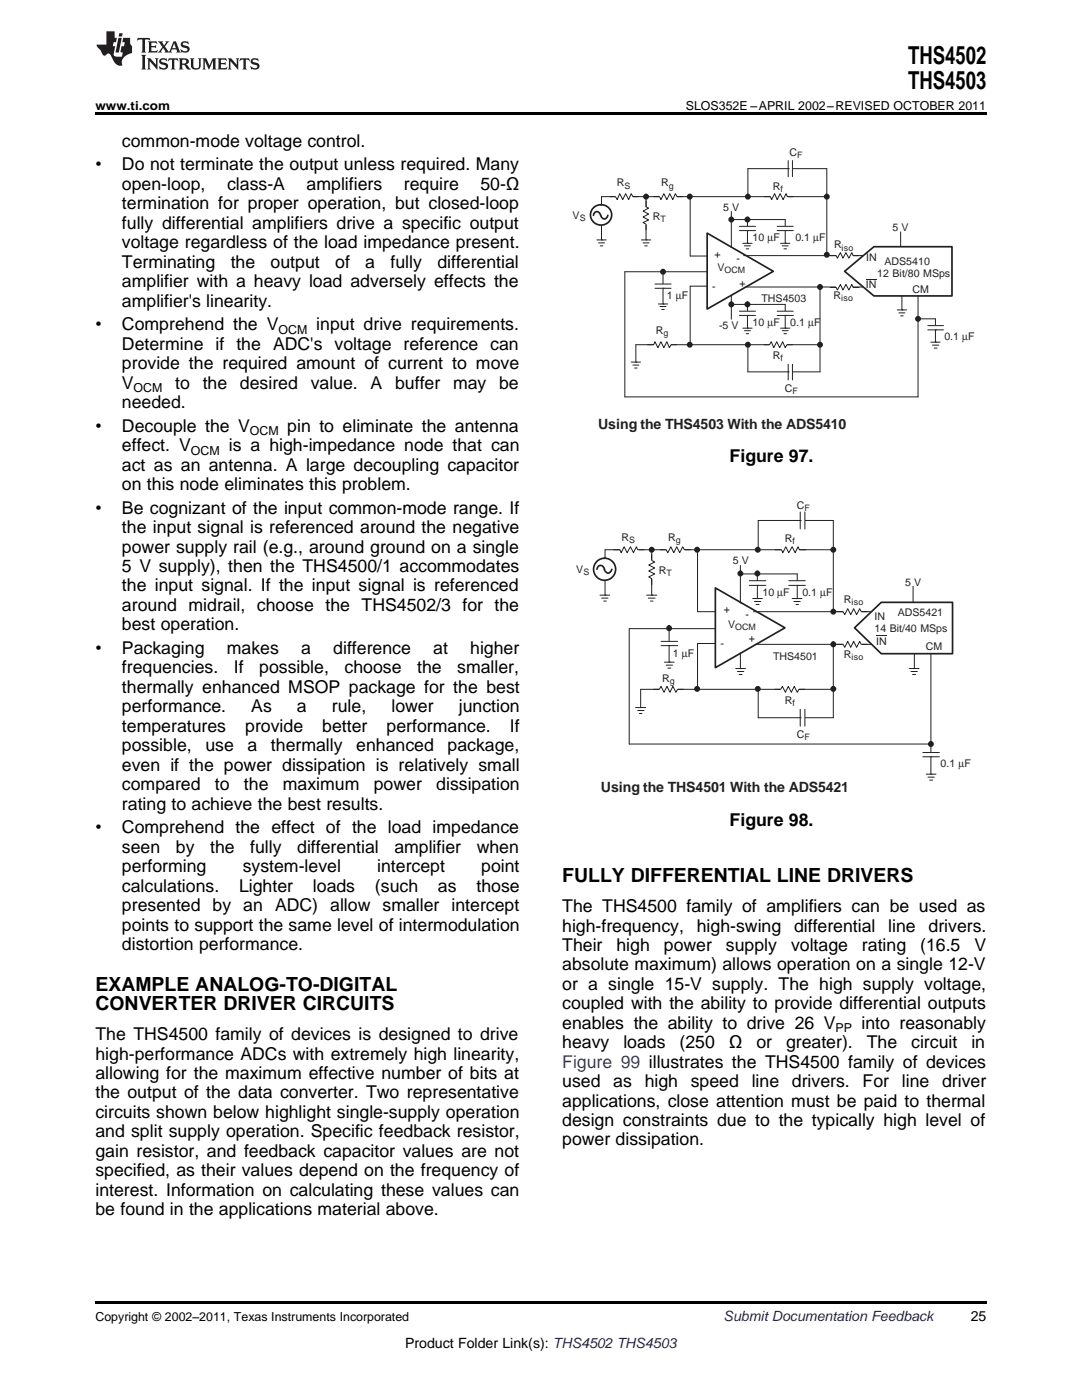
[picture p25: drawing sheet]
<svg xmlns="http://www.w3.org/2000/svg" width="216mm" height="279mm" viewBox="0 0 216 279" stroke-linecap="round" stroke-linejoin="round" font-family="sans-serif">
<defs><g id="words">
<g font-size="4.9">
<text x="181.2" y="12.8">THS4502</text>
<text x="181.2" y="17.8">THS4503</text>
</g>
<g font-size="3.9">
<text x="112.2" y="176">FULLY DIFFERENTIAL LINE DRIVERS</text>
<text x="19" y="197.7">EXAMPLE ANALOG-TO-DIGITAL</text>
<text x="19" y="201.6">CONVERTER DRIVER CIRCUITS</text>
</g>
<g font-size="3.5">
<text x="24.3" y="29.3">common-mode voltage control.</text>
<text x="19" y="34">•</text>
<text x="24.3" y="34">Do not terminate the output unless required. Many</text>
<text x="24.3" y="37.9">open-loop,</text>
<text x="24.3" y="41.8">termination for proper operation, but closed-loop</text>
<text x="45.3" y="37.9">class-A</text>
<text x="61.2" y="37.9">amplifiers</text>
<text x="80.6" y="37.9">require</text>
<text x="95.9" y="37.9">50-Ω</text>
<text x="24.3" y="45.6">fully differential amplifiers drive a specific output</text>
<text x="24.3" y="49.5">voltage regardless of the load impedance present.</text>
<text x="24.3" y="53.4">Terminating</text>
<text x="46" y="53.4">the</text>
<text x="54" y="53.4">output</text>
<text x="66.9" y="53.4">of</text>
<text x="72.9" y="53.4">a</text>
<text x="77.9" y="53.4">fully</text>
<text x="87.3" y="53.4">differential</text>
<text x="24.3" y="57.3">amplifier with a heavy load adversely effects the</text>
<text x="19" y="65.9">•</text>
<text x="24.3" y="61.2">amplifier's linearity.</text>
<text x="24.3" y="65.9">Comprehend the V</text>
<text x="63.1" y="65.9">input drive requirements.</text>
<text x="24.3" y="69.8">Determine if the ADC's voltage reference can</text>
<text x="24.3" y="73.7">provide the required amount of current to move</text>
<text x="24.3" y="77.5">V</text>
<text x="35" y="77.5">to</text>
<text x="40.4" y="77.5">the</text>
<text x="47.9" y="77.5">desired</text>
<text x="62" y="77.5">value.</text>
<text x="73.9" y="77.5">A</text>
<text x="78.8" y="77.5">buffer</text>
<text x="90.4" y="77.5">may</text>
<text x="99.6" y="77.5">be</text>
<text x="24.3" y="81.4">needed.</text>
<text x="19" y="86.1">•</text>
<text x="24.3" y="86.1">Decouple the V</text>
<text x="57.3" y="86.1">pin to eliminate the antenna</text>
<text x="24.3" y="90">effect. V</text>
<text x="24.3" y="93.9">act as an antenna. A large decoupling capacitor</text>
<text x="45.6" y="90">is a high-impedance node that can</text>
<text x="145.6" y="92.3">Figure 97.</text>
<text x="24.3" y="97.8">on this node eliminates this problem.</text>
<text x="19" y="102.5">•</text>
<text x="24.3" y="102.5">Be cognizant of the input common-mode range. If</text>
<text x="24.3" y="106.4">the input signal is referenced around the negative</text>
<text x="24.3" y="110.3">power supply rail (e.g., around ground on a single</text>
<text x="24.3" y="114.2">5 V supply), then the THS4500/1 accommodates</text>
<text x="24.3" y="118">the input signal. If the input signal is referenced</text>
<text x="24.3" y="121.9">around midrail, choose the THS4502/3 for the</text>
<text x="24.3" y="125.8">best operation.</text>
<text x="19" y="130.5">•</text>
<text x="24.3" y="130.5">Packaging</text>
<text x="45.3" y="130.5">makes</text>
<text x="60.1" y="130.5">a</text>
<text x="66.5" y="130.5">difference</text>
<text x="86.4" y="130.5">at</text>
<text x="93.8" y="130.5">higher</text>
<text x="24.3" y="134.4">frequencies.</text>
<text x="46.7" y="134.4">If</text>
<text x="51.7" y="134.4">possible,</text>
<text x="68.8" y="134.4">choose</text>
<text x="83.2" y="134.4">the</text>
<text x="91.2" y="134.4">smaller,</text>
<text x="24.3" y="138.3">thermally enhanced MSOP package for the best</text>
<text x="24.3" y="142.2">performance.</text>
<text x="50.1" y="142.2">As</text>
<text x="59.3" y="142.2">a</text>
<text x="66.2" y="142.2">rule,</text>
<text x="78.1" y="142.2">lower</text>
<text x="91.5" y="142.2">junction</text>
<text x="24.3" y="146">temperatures</text>
<text x="24.3" y="149.9">possible,</text>
<text x="41" y="149.9">use</text>
<text x="48.9" y="146">provide</text>
<text x="49.4" y="149.9">a</text>
<text x="54.1" y="149.9">thermally</text>
<text x="64.3" y="146">better</text>
<text x="71.1" y="149.9">enhanced</text>
<text x="77.1" y="146">performance.</text>
<text x="89.3" y="149.9">package,</text>
<text x="101.7" y="146">If</text>
<text x="24.3" y="153.8">even if the power dissipation is relatively small</text>
<text x="24.3" y="157.7">compared</text>
<text x="24.3" y="161.6">rating to achieve the best results.</text>
<text x="42.9" y="157.7">to</text>
<text x="48.7" y="157.7">the</text>
<text x="56.4" y="157.7">maximum</text>
<text x="74.6" y="157.7">power</text>
<text x="87.1" y="157.7">dissipation</text>
<text x="19" y="166.3">•</text>
<text x="24.3" y="166.3">Comprehend the effect of the load impedance</text>
<text x="145.6" y="164.7">Figure 98.</text>
<text x="24.3" y="170.2">seen</text>
<text x="35.1" y="170.2">by</text>
<text x="41.9" y="170.2">the</text>
<text x="49.9" y="170.2">fully</text>
<text x="59.3" y="170.2">differential</text>
<text x="78.7" y="170.2">amplifier</text>
<text x="95.1" y="170.2">when</text>
<text x="24.3" y="174.1">performing</text>
<text x="24.3" y="177.9">calculations.</text>
<text x="47.7" y="177.9">Lighter</text>
<text x="48.4" y="174.1">system-level</text>
<text x="62.4" y="177.9">loads</text>
<text x="74.8" y="177.9">(such</text>
<text x="75.3" y="174.1">intercept</text>
<text x="87.4" y="177.9">as</text>
<text x="95.1" y="177.9">those</text>
<text x="96" y="174.1">point</text>
<text x="24.3" y="181.8">presented by an ADC) allow smaller intercept</text>
<text x="24.3" y="185.7">points to support the same level of intermodulation</text>
<text x="112.2" y="182">The THS4500 family of amplifiers can be used as</text>
<text x="112.2" y="185.9">high-frequency,</text>
<text x="139" y="185.9">high-swing</text>
<text x="158.4" y="185.9">differential</text>
<text x="177.2" y="185.9">line</text>
<text x="185.3" y="185.9">drivers.</text>
<text x="24.3" y="189.6">distortion performance.</text>
<text x="112.2" y="189.8">Their</text>
<text x="123" y="189.8">high</text>
<text x="132.5" y="189.8">power</text>
<text x="144.9" y="189.8">supply</text>
<text x="157.8" y="189.8">voltage</text>
<text x="172" y="189.8">rating</text>
<text x="183.6" y="189.8">(16.5</text>
<text x="194.4" y="189.8">V</text>
<text x="112.2" y="193.7">absolute maximum) allows operation on a single 12-V</text>
<text x="112.2" y="197.6">or a single 15-V supply. The high supply voltage,</text>
<text x="112.2" y="201.4">coupled with the ability to provide differential outputs</text>
<text x="19" y="207.6">The THS4500 family of devices is designed to drive</text>
<text x="112.2" y="205.3">enables the ability to drive 26 V</text>
<text x="112.2" y="209.2">heavy</text>
<text x="124.4" y="209.2">loads</text>
<text x="135.6" y="209.2">(250</text>
<text x="145.4" y="209.2">Ω</text>
<text x="150.9" y="209.2">or</text>
<text x="156.8" y="209.2">greater).</text>
<text x="171.9" y="205.3">into reasonably</text>
<text x="173" y="209.2">The</text>
<text x="181.8" y="209.2">circuit</text>
<text x="193.8" y="209.2">in</text>
<text x="19" y="211.5">high-performance ADCs with extremely high linearity,</text>
<text x="19" y="215.3">allowing for the maximum effective number of bits at</text>
<text x="19" y="219.2">the output of the data converter. Two representative</text>
<text x="112.2" y="217">used</text>
<text x="112.2" y="220.8">applications, close attention must be paid to thermal</text>
<text x="122.4" y="217">as</text>
<text x="128.6" y="217">high</text>
<text x="137.8" y="217">speed</text>
<text x="150" y="217">line</text>
<text x="158" y="217">drivers.</text>
<text x="172.1" y="217">For</text>
<text x="180" y="217">line</text>
<text x="188" y="217">driver</text>
<text x="19" y="223.1">circuits shown below highlight single-supply operation</text>
<text x="19" y="227">and split supply operation. Specific feedback resistor,</text>
<text x="112.2" y="224.7">design constraints due to the typically high level of</text>
<text x="19" y="230.9">gain resistor, and feedback capacitor values are not</text>
<text x="112.2" y="228.6">power dissipation.</text>
<text x="19" y="234.7">specified, as their values depend on the frequency of</text>
<text x="19" y="238.6">interest. Information on calculating these values can</text>
<text x="19" y="242.5">be found in the applications material above.</text>
</g>
<text font-size="3.5" fill="#00f" x="112.2" y="213.1">Figure 99 illustrates the THS4500 family of devices</text>
<g font-size="2.8" fill="#231f20">
<text x="119.3" y="85.6">Using the THS4503 With the ADS5410</text>
<text x="119.9" y="158.1">Using the THS4501 With the ADS5421</text>
</g>
<text font-size="2.8" fill="#0000c8" x="144.4" y="263.6">Submit Documentation Feedback</text>
<g font-size="2.8">
<text x="193.7" y="263.6">25</text>
<text x="80.8" y="269">Product Folder Link(s): THS4502 THS4503</text>
</g>
<g font-size="2.5">
<text x="19" y="21.9">www.ti.com</text>
<text x="136.8" y="21.9">SLOS352E –APRIL 2002–REVISED OCTOBER 2011</text>
<text x="55.6" y="66.6">OCM</text>
<text x="26.7" y="78.2">OCM</text>
<text x="49.9" y="86.9">OCM</text>
<text x="38.1" y="90.7">OCM</text>
<text x="166.7" y="206">PP</text>
<text x="19" y="263.6">Copyright © 2002–2011, Texas Instruments Incorporated</text>
</g>
<g font-size="2.1" fill="#231f20">
<text x="157.5" y="31.2">C</text>
<text x="123.1" y="37.2">R</text>
<text x="132" y="37.2">R</text>
<text x="154.2" y="37.9">R</text>
<text x="114.3" y="43.7">V</text>
<text x="130.3" y="43.8">R</text>
<text x="144.3" y="42.1">5 V</text>
<text x="178.1" y="46.2">5 V</text>
<text x="142.5" y="51.4">+</text>
<text x="146.9" y="52.3">-</text>
<text x="150.2" y="48.1">10 µF</text>
<text x="158.7" y="48.1">0.1 µF</text>
<text x="166.4" y="49.6">R</text>
<text x="172.9" y="52.1">IN</text>
<text x="176.5" y="52.9">ADS5410</text>
<text x="133.1" y="59.7">1 µF</text>
<text x="142.1" y="57.9">-</text>
<text x="143.1" y="54.1">V</text>
<text x="147.5" y="57.3">+</text>
<text x="166.3" y="59.7">R</text>
<text x="172.8" y="57.5">IN</text>
<text x="175.1" y="55.2">12 Bit/80 MSps</text>
<text x="182.1" y="58.5">CM</text>
<text x="143.5" y="65.6">-5 V</text>
<text x="150.2" y="65">10 µF</text>
<text x="151.9" y="60.2">THS4503</text>
<text x="157.7" y="65">0.1 µF</text>
<text x="130.9" y="66.6">R</text>
<text x="154.2" y="71.7">R</text>
<text x="188.4" y="67.8">0.1 µF</text>
<text x="156.6" y="78.2">C</text>
<text x="159" y="101.5">C</text>
<text x="124" y="107.9">R</text>
<text x="133.3" y="107.9">R</text>
<text x="146.2" y="112.6">5 V</text>
<text x="156.6" y="108.1">R</text>
<text x="115" y="114.3">V</text>
<text x="131.5" y="114.5">R</text>
<text x="152.1" y="118.9">10 µF</text>
<text x="160.1" y="118.9">0.1 µF</text>
<text x="180.6" y="116.9">5 V</text>
<text x="144.4" y="122.4">+</text>
<text x="145.3" y="125.3">V</text>
<text x="148.8" y="123.3">-</text>
<text x="168.4" y="120.3">R</text>
<text x="174.5" y="123.7">IN</text>
<text x="179.1" y="122.9">ADS5421</text>
<text x="134.3" y="131.1">1 µF</text>
<text x="143.8" y="129.2">-</text>
<text x="149.4" y="128.2">+</text>
<text x="154.3" y="131.6">THS4501</text>
<text x="168.4" y="131.2">R</text>
<text x="174.5" y="126.1">14 Bit/40 MSps</text>
<text x="174.8" y="128.7">IN</text>
<text x="184.7" y="129.8">CM</text>
<text x="132.2" y="136.1">R</text>
<text x="156.6" y="140.4">R</text>
<text x="159" y="147.3">C</text>
<text x="187.7" y="153.1">0.1 µF</text>
</g>
<g font-size="1.8" fill="#231f20">
<text x="159.1" y="31.6">F</text>
<text x="124.6" y="37.6">S</text>
<text x="133.5" y="37.6">g</text>
<text x="155.8" y="38.3">f</text>
<text x="115.7" y="44.2">S</text>
<text x="131.8" y="44.2">T</text>
<text x="167.9" y="50">iso</text>
<text x="144.6" y="54.6">OCM</text>
<text x="167.9" y="60.2">iso</text>
<text x="132.4" y="67">g</text>
<text x="155.8" y="72.1">f</text>
<text x="158.1" y="78.6">F</text>
<text x="160.5" y="101.9">F</text>
<text x="125.6" y="108.4">S</text>
<text x="134.9" y="108.4">g</text>
<text x="158.1" y="108.5">f</text>
<text x="116.4" y="114.7">S</text>
<text x="133" y="114.9">T</text>
<text x="146.7" y="125.7">OCM</text>
<text x="169.9" y="120.7">iso</text>
<text x="169.9" y="131.6">iso</text>
<text x="133.7" y="136.6">g</text>
<text x="158.1" y="140.9">f</text>
<text x="160.5" y="147.7">F</text>
</g>
</g></defs>
<g fill="#231f20">
<path d="M27.5 7.6l-.1 .5 .4-.2h.6v.1v2.1l-.2 .4h1l-.3-.4v-2.1l.1-.1h.5l.5 .2-.2-.5zM29.5 8.3l.2 .3v1.5l-.2 .4h1.8l.2-.6a1.04 1.04 0 0 1-1.3 .2v-.7h.6l.3 .2v-.6l-.3 .2h-.6v-.6l.8-.1 .4 .3-.2-.5zM31.5 8.3l.9 1.1-.9 1.1h.8l-.2-.2 .5-.7 .4 .7-.2 .2h1.5l-.1-.2 .1-.4h.9l.1 .4-.2 .2h1l-.3-.3-.7-1.9h-.5l-.9 2-.8-1 .9-1h-.8l.1 .3-.3 .5-.4-.6 .2-.2zM34.7 8.6l.4 1h-.7zM36.3 8.4a.63 .63 0 0 0-.2 .7 .63 .63 0 0 0 .6 .4l.6 .2 .1 .2a.75 .75 0 0 1-.7 .4 .75 .75 0 0 1-.6-.5l.1 .7 .1-.1a1.11 1.11 0 0 0 1.5-.6 1.13 1.13 0 0 0-1.2-.8l-.1-.4a1.04 1.04 0 0 1 1.2 .2l-.2-.5-.1 .1-.5-.2zM28.2 10.9l.2 .4v2.2l-.2 .4h1l-.3-.4v-2.2l.3-.4zM29.3 11.6l.3 .4v1.5l-.3 .4h.8l-.2-.4v-1.3l1.5 1.7v-1.9l.2-.4h-.7l.2 .4v.9l-1.1-1.3zM32 11.8a.62 .62 0 0 0-.2 .7 .62 .62 0 0 0 .6 .4l.6 .1 .1 .3a.76 .76 0 0 1-.7 .3 .76 .76 0 0 1-.6-.4l.1 .7 .1-.1a1.11 1.11 0 0 0 1.5-.6 1.13 1.13 0 0 0-1.2-.8l-.1-.4a1.04 1.04 0 0 1 1.2 .2l-.2-.6-.1 .1-.5-.1zM33.7 11.6l-.2 .6a.61 .61 0 0 1 .8-.3v1.6l-.2 .4h.9l-.2-.4v-1.6a.63 .63 0 0 1 .8 .3l-.2-.6zM35.6 11.6l.3 .4v1.5l-.3 .4h1l-.2-.2v-.8l.5 .2a.76 .76 0 0 0 1.2 .7l-1-1a.58 .58 0 0 0 .6-.5 .58 .58 0 0 0-.5-.6zM36.4 11.9h.1a.45 .45 0 0 1 .5 .1 .45 .45 0 0 1 .1 .5l-.7 .2zM37.9 11.6l.2 .2a2.17 2.17 0 0 0 .3 1.9 .99 .99 0 0 0 1.6-.6v-1.1l.2-.4h-.7l.2 .2a1.92 1.92 0 0 1-.2 1.8 .6 .6 0 0 1-.9-.5v-1.1l.2-.4zM40.4 11.6l.2 .4v1.5l-.2 .4h.7l-.2-.4v-1.4l.8 1.8 .8-1.8v1.4l-.2 .4h.9l-.2-.4v-1.5l.2-.4h-.8l-.6 1.5-.6-1.5zM43.4 11.6l.2 .4v1.5l-.2 .4h1.8l.2-.6a1.04 1.04 0 0 1-1.3 .1v-.6h.5l.4 .2v-.6l-.4 .2h-.5v-.7h.8l.3 .3-.1-.6zM45.5 11.6l.2 .4v1.5l-.2 .4h.7l-.2-.4v-1.3l1.5 1.7v-1.9l.2-.4h-.7l.2 .4v.9l-1.1-1.3zM47.9 11.6l-.1 .6a.61 .61 0 0 1 .8-.3v1.6l-.3 .4h1l-.3-.4 .1-1.6a.63 .63 0 0 1 .7 .3l-.1-.6zM50.2 11.8a.62 .62 0 0 0-.2 .7 .62 .62 0 0 0 .6 .4l.6 .1 .2 .3a.76 .76 0 0 1-.8 .3 .76 .76 0 0 1-.6-.4l.1 .7 .2-.1a1.11 1.11 0 0 0 1.5-.6 1.13 1.13 0 0 0-1.3-.8l-.1-.4a1.04 1.04 0 0 1 1.2 .2l-.1-.6-.2 .1-.5-.1z"/>
<path d="M21.2 6.3v2.6h-1.9l.1 .4 .7 .9a.91 .91 0 0 0 1 .8 .56 .56 0 0 1 .5-.3 .56 .56 0 0 1 .5 .3l.4 .8a1.53 1.53 0 0 0 1.9 1.2 1.54 1.54 0 0 1 1-2.1l.9-.3v-1.4a1.52 1.52 0 0 1-.3-1.6h-1.4l-.2 .8h.5l-.2 .8h-.4l-.2 1v.2l.4 .1-.2 .8a1.93 1.93 0 0 1-1.6-.3l.3-1.8h-.5l.2-.8h.4l.2-.8h-.4v-1.3zM23.6 7.6l-.6 2.9h.7l.6-2.9zM23.8 6.6l-.1 .7h.6l.2-.7z"/>
</g>
<path d="M137.7 57.1v11.7M180 58.9v3" fill="none" stroke="#231f20" stroke-width=".2"/>
<path d="M168.5 54.1l5.9-4.9h15.6v9.9h-15.6z" fill-rule="evenodd" fill="#fff"/>
<path d="M141.1 46.5l13.2 7.6-13.2 7.6zM168.5 54.1l5.9-4.9h15.6v9.9h-15.6z" fill="none" stroke="#231f20" stroke-width=".34"/>
<path d="M124.7 54.2h16.4M137.7 51.1h3.4M137.7 57.1h3.4M145.9 58.9v4.8M148.4 51h23.8M148.7 57.3h23.5M126.9 68.8h36.7" fill="none" stroke="#231f20" stroke-width=".2"/>
<path d="M153.5 68.3h3.5v1.1h-3.5z" fill="#fff"/>
<path d="M120 39.2h45.1M137.7 39.2v11.9M163.6 57.7v16.5M152.4 68.8h1.1l.4-.6 .5 1.2 .6-1.2 .6 1.2 .6-1.2 .5 1.2 .3-.6h1.1" fill="none" stroke="#231f20" stroke-width=".2"/>
<path d="M153.7 38.7h3.5v1.1h-3.5z" fill="#fff"/>
<path d="M152.5 39.2h1.2l.3 .6 .6-1.1 .5 1.1 .6-1.1 .6 1.1 .6-1.1 .2 .5h1.2M132.3 54.2v6.5M145.9 42.2v7.2M172.8 55.7h2.1M179.7 46.3v2.9M183.2 59.1v20.1M179 61.9h1.9M179.4 62.4h1.2M179.7 63h.5M180 61.9h.1" fill="none" stroke="#231f20" stroke-width=".2"/>
<circle cx="163.6" cy="57.3" r=".42" fill="#231f20"/>
<circle cx="163.6" cy="57.3" r=".42" fill="none" stroke="#231f20" stroke-width=".34"/>
<circle cx="163.6" cy="57.3" r=".17" fill="#231f20"/>
<path d="M120 39.2v8.7" fill="none" stroke="#231f20" stroke-width=".2"/>
<circle cx="120" cy="43" r=".17" fill="#231f20"/>
<circle cx="119.9" cy="42.9" r="2.08" fill="#fff"/>
<g fill="none" stroke="#231f20" stroke-width=".34">
<path d="M118.4 43a.72 .72 0 0 1 .7-.8 .72 .72 0 0 1 .8 .8 .72 .72 0 0 0 .7 .7 .72 .72 0 0 0 .7-.7"/>
<circle cx="119.9" cy="42.9" r="2.08"/>
</g>
<path d="M145.9 43.8h10.8M149.1 43.8v4.8" fill="none" stroke="#231f20" stroke-width=".2"/>
<path d="M148.2 45.2h1.7v.8h-1.7z" fill="#fff"/>
<path d="M147.5 45.2h3.3M147.5 46h3.3M149.1 46h.1" fill="none" stroke="#231f20" stroke-width=".2"/>
<circle cx="149.1" cy="43.8" r=".42" fill="#231f20"/>
<circle cx="149.1" cy="43.8" r=".42" fill="none" stroke="#231f20" stroke-width=".34"/>
<circle cx="149.1" cy="43.8" r=".17" fill="#231f20"/>
<path d="M148.2 48.6h1.9M148.6 49.1h1.1M148.9 49.7h.5M149.1 48.6h.1M156.7 43.8v4.8" fill="none" stroke="#231f20" stroke-width=".2"/>
<path d="M155.8 45.2h1.6v.8h-1.6z" fill="#fff"/>
<path d="M155.1 45.2h3.2M155.1 46h3.2M155.8 48.6h1.8M156.1 49.1h1.2M156.4 49.7h.5M156.7 46h.1M156.7 48.6h.1M145.9 60.8h10.8M149.1 60.8v4.7" fill="none" stroke="#231f20" stroke-width=".2"/>
<path d="M148.2 62.1h1.7v.9h-1.7z" fill="#fff"/>
<path d="M147.5 62.1h3.3M147.5 63h3.3M149.1 63h.1" fill="none" stroke="#231f20" stroke-width=".2"/>
<circle cx="149.1" cy="60.8" r=".42" fill="#231f20"/>
<circle cx="149.1" cy="60.8" r=".42" fill="none" stroke="#231f20" stroke-width=".34"/>
<circle cx="149.1" cy="60.8" r=".17" fill="#231f20"/>
<path d="M148.2 65.5h1.9M148.6 66h1.1M148.9 66.6h.5M149.1 65.5h.1M156.7 60.8v4.7" fill="none" stroke="#231f20" stroke-width=".2"/>
<path d="M155.8 62.1h1.6v.9h-1.6z" fill="#fff"/>
<path d="M155.1 62.1h3.2M155.1 63h3.2M155.8 65.5h1.8M156.1 66h1.2M156.4 66.6h.5M156.7 63h.1M156.7 65.5h.1" fill="none" stroke="#231f20" stroke-width=".2"/>
<circle cx="145.9" cy="60.8" r=".42" fill="#231f20"/>
<circle cx="145.9" cy="60.8" r=".42" fill="none" stroke="#231f20" stroke-width=".34"/>
<circle cx="145.9" cy="60.8" r=".17" fill="#231f20"/>
<circle cx="145.9" cy="43.8" r=".42" fill="#231f20"/>
<circle cx="145.9" cy="43.8" r=".42" fill="none" stroke="#231f20" stroke-width=".34"/>
<circle cx="145.9" cy="43.8" r=".17" fill="#231f20"/>
<path d="M165 33.7v16.9" fill="none" stroke="#231f20" stroke-width=".2"/>
<circle cx="137.6" cy="68.8" r=".42" fill="#231f20"/>
<circle cx="137.6" cy="68.8" r=".42" fill="none" stroke="#231f20" stroke-width=".34"/>
<circle cx="137.7" cy="68.8" r=".17" fill="#231f20"/>
<circle cx="137.6" cy="39.2" r=".42" fill="#231f20"/>
<circle cx="137.6" cy="39.2" r=".42" fill="none" stroke="#231f20" stroke-width=".34"/>
<circle cx="137.7" cy="39.2" r=".17" fill="#231f20"/>
<circle cx="165" cy="39.2" r=".42" fill="#231f20"/>
<circle cx="165" cy="39.2" r=".42" fill="none" stroke="#231f20" stroke-width=".34"/>
<circle cx="165" cy="39.2" r=".17" fill="#231f20"/>
<circle cx="163.6" cy="68.8" r=".42" fill="#231f20"/>
<circle cx="163.6" cy="68.8" r=".42" fill="none" stroke="#231f20" stroke-width=".34"/>
<circle cx="163.6" cy="68.8" r=".17" fill="#231f20"/>
<path d="M149.2 33.7h15.8" fill="none" stroke="#231f20" stroke-width=".2"/>
<path d="M157.4 32.7h.7v1.8h-.7z" fill="#fff"/>
<path d="M157.3 33.7h.1M157.3 32v3.3M158.1 32v3.3M149.2 74.2h14.4" fill="none" stroke="#231f20" stroke-width=".2"/>
<path d="M157.4 73.4h.7v1.7h-.7z" fill="#fff"/>
<path d="M149.2 33.7v5.5M149.2 68.8v5.4M157.3 74.2h.1M157.3 72.7v3.1M158.1 72.7v3.1" fill="none" stroke="#231f20" stroke-width=".2"/>
<circle cx="149.2" cy="68.8" r=".42" fill="#231f20"/>
<circle cx="149.2" cy="68.8" r=".42" fill="none" stroke="#231f20" stroke-width=".34"/>
<circle cx="149.2" cy="68.8" r=".17" fill="#231f20"/>
<circle cx="149.2" cy="39.2" r=".42" fill="#231f20"/>
<circle cx="149.2" cy="39.2" r=".42" fill="none" stroke="#231f20" stroke-width=".34"/>
<circle cx="149.2" cy="39.2" r=".17" fill="#231f20"/>
<path d="M131.4 56.7h1.7v.8h-1.7z" fill="#fff"/>
<path d="M130.7 56.7h3.2M130.7 57.5h3.2M132.3 57.5h.1M131.4 60.7h1.8M131.7 61.2h1.2M132 61.8h.6M132.3 60.7h.1" fill="none" stroke="#231f20" stroke-width=".2"/>
<circle cx="132.3" cy="54.2" r=".42" fill="#231f20"/>
<circle cx="132.3" cy="54.2" r=".42" fill="none" stroke="#231f20" stroke-width=".34"/>
<circle cx="132.3" cy="54.2" r=".17" fill="#231f20"/>
<path d="M130.4 68.3h3.5v1.1h-3.5z" fill="#fff"/>
<path d="M129.3 68.8h1.1l.3-.6 .6 1.2 .6-1.2 .6 1.2 .6-1.2 .5 1.2 .3-.6h1.1" fill="none" stroke="#231f20" stroke-width=".2"/>
<path d="M131.6 38.7h3.5v1.1h-3.5z" fill="#fff"/>
<path d="M130.4 39.2h1.2l.3 .6 .6-1.1 .6 1.1 .6-1.1 .5 1.1 .6-1.1 .3 .5h1.1M124.7 54.2v25h58.5M125.9 72.3h1.9M126.3 72.9h1.2M126.6 73.5h.5M126.9 72.3h.1M126.9 68.8v3.5M183.2 63.6h3.5v4.7" fill="none" stroke="#231f20" stroke-width=".2"/>
<path d="M185.8 65h1.7v.8h-1.7z" fill="#fff"/>
<path d="M185.1 65h3.2M185.1 65.8h3.2M185.7 68.3h1.9M186.1 68.9h1.2M186.4 69.5h.6M186.7 65.8h.1M186.7 68.3h.1" fill="none" stroke="#231f20" stroke-width=".2"/>
<circle cx="183.2" cy="63.6" r=".42" fill="#231f20"/>
<circle cx="183.2" cy="63.6" r=".42" fill="none" stroke="#231f20" stroke-width=".34"/>
<circle cx="183.2" cy="63.6" r=".17" fill="#231f20"/>
<path d="M128.9 39.2v8.7" fill="none" stroke="#231f20" stroke-width=".2"/>
<path d="M128.3 41.3h1.2v3.4h-1.2z" fill="#fff"/>
<path d="M128.9 40.1v1.2l.5 .2-1.1 .6 1.1 .6-1.1 .6 1.1 .6-1.1 .5 .6 .3v1.1" fill="none" stroke="#231f20" stroke-width=".2"/>
<circle cx="128.9" cy="39.2" r=".42" fill="#231f20"/>
<circle cx="128.9" cy="39.2" r=".42" fill="none" stroke="#231f20" stroke-width=".34"/>
<circle cx="128.9" cy="39.2" r=".17" fill="#231f20"/>
<path d="M128 47.9h1.8M128.3 48.5h1.2M128.7 49.1h.5M128.9 47.9h.1" fill="none" stroke="#231f20" stroke-width=".2"/>
<path d="M122.8 38.7h3.5v1.1h-3.5z" fill="#fff"/>
<path d="M121.7 39.2h1.1l.4 .6 .5-1.1 .6 1.1 .5-1.1 .6 1.1 .5-1.1 .4 .5h1.1M119.1 47.9h1.9M119.4 48.5h1.2M119.8 49.1h.5M120 47.9h.1" fill="none" stroke="#231f20" stroke-width=".2"/>
<circle cx="165" cy="50.8" r=".42" fill="#231f20"/>
<circle cx="165" cy="50.8" r=".42" fill="none" stroke="#231f20" stroke-width=".34"/>
<circle cx="165" cy="50.8" r=".17" fill="#231f20"/>
<path d="M166.8 50.3h3.4v1.2h-3.4z" fill="#fff"/>
<path d="M165.7 51h1.1l.3 .5 .6-1.1 .5 1.1 .6-1.1 .6 1.1 .6-1.1 .2 .6h1.2" fill="none" stroke="#231f20" stroke-width=".2"/>
<path d="M166.8 56.8h3.4v1.1h-3.4z" fill="#fff"/>
<path d="M165.7 57.4h1.1l.3 .5 .6-1.1 .5 1.1 .6-1.1 .6 1.1 .6-1.1 .2 .6h1.2M139.2 128.4v9.2M150.4 122.1h24.4M150.8 128.6h24.4M182.4 130.3v3.1" fill="none" stroke="#231f20" stroke-width=".2"/>
<path d="M170.5 125.3l5.3-5.1h14.3v10.3h-14.3z" fill-rule="evenodd" fill="#fff"/>
<path d="M142.7 117.3l13.9 8-13.9 8zM170.5 125.3l5.3-5.1h14.3v10.3h-14.3z" fill="none" stroke="#231f20" stroke-width=".34"/>
<path d="M125.6 125.5h17.1M127.8 137.6h38.5M139.2 122.1h3.5M139.2 128.4h3.5M147.7 130.3v3.1" fill="none" stroke="#231f20" stroke-width=".2"/>
<path d="M155.8 137h3.6v1.2h-3.6z" fill="#fff"/>
<path d="M120.7 109.7h45.6M139.2 109.7v12.4M154.6 137.6h1.2l.3-.6 .6 1.2 .6-1.2 .6 1.2 .6-1.2 .6 1.2 .3-.6h1.2M166.3 129v14.2" fill="none" stroke="#231f20" stroke-width=".2"/>
<path d="M155.9 109.1h3.6v1.2h-3.6z" fill="#fff"/>
<path d="M147.7 112.8v7.6M154.7 109.7h1.2l.3 .6 .6-1.2 .6 1.2 .7-1.2 .6 1.2 .6-1.2 .2 .6h1.3M182.2 117v3.2M133.5 125.5v6.7M174.8 126.9h2.1M181.4 133.4h2M181.8 134h1.2M182.1 134.6h.6M182.4 133.4h.1M185.8 130.5v24" fill="none" stroke="#231f20" stroke-width=".2"/>
<circle cx="166.3" cy="122.1" r=".42" fill="#231f20"/>
<circle cx="166.3" cy="122.1" r=".42" fill="none" stroke="#231f20" stroke-width=".34"/>
<circle cx="166.3" cy="122.1" r=".17" fill="#231f20"/>
<circle cx="166.3" cy="128.6" r=".42" fill="#231f20"/>
<circle cx="166.3" cy="128.6" r=".42" fill="none" stroke="#231f20" stroke-width=".34"/>
<circle cx="166.3" cy="128.6" r=".17" fill="#231f20"/>
<path d="M120.7 109.7v9.1" fill="none" stroke="#231f20" stroke-width=".2"/>
<circle cx="120.7" cy="113.6" r=".17" fill="#231f20"/>
<circle cx="120.6" cy="113.6" r="2.2" fill="#fff"/>
<g fill="none" stroke="#231f20" stroke-width=".34">
<path d="M120.6 113.6a.76 .76 0 0 0 .7 .8 .76 .76 0 0 0 .8-.8M120.6 113.6a.75 .75 0 0 0-.7-.8 .75 .75 0 0 0-.8 .8"/>
<circle cx="120.6" cy="113.6" r="2.2"/>
</g>
<path d="M147.7 114.5h11.4M151.1 114.5v5" fill="none" stroke="#231f20" stroke-width=".2"/>
<path d="M150.2 115.9h1.8v.9h-1.8z" fill="#fff"/>
<path d="M149.5 115.9h3.3M149.5 116.8h3.3M151.1 116.8h.1" fill="none" stroke="#231f20" stroke-width=".2"/>
<circle cx="151.1" cy="114.5" r=".42" fill="#231f20"/>
<circle cx="151.1" cy="114.5" r=".42" fill="none" stroke="#231f20" stroke-width=".34"/>
<circle cx="151.1" cy="114.5" r=".17" fill="#231f20"/>
<path d="M150.2 119.5h1.9M151.1 119.5h.1M159.1 114.5v5M150.5 120h1.3M150.9 120.6h.6" fill="none" stroke="#231f20" stroke-width=".2"/>
<path d="M158.1 115.9h1.8v.9h-1.8z" fill="#fff"/>
<path d="M157.4 115.9h3.3M157.4 116.8h3.3M158.1 119.5h1.9M159.1 116.8h.1M159.1 119.5h.1M158.4 120h1.3M158.8 120.6h.5" fill="none" stroke="#231f20" stroke-width=".2"/>
<circle cx="147.7" cy="114.5" r=".42" fill="#231f20"/>
<circle cx="147.7" cy="114.5" r=".42" fill="none" stroke="#231f20" stroke-width=".34"/>
<circle cx="147.7" cy="114.5" r=".17" fill="#231f20"/>
<path d="M166.3 103.9v17.8" fill="none" stroke="#231f20" stroke-width=".2"/>
<circle cx="139.1" cy="137.5" r=".42" fill="#231f20"/>
<circle cx="139.1" cy="137.5" r=".42" fill="none" stroke="#231f20" stroke-width=".34"/>
<circle cx="139.2" cy="137.6" r=".17" fill="#231f20"/>
<circle cx="139.1" cy="109.7" r=".42" fill="#231f20"/>
<circle cx="139.1" cy="109.7" r=".42" fill="none" stroke="#231f20" stroke-width=".34"/>
<circle cx="139.2" cy="109.7" r=".17" fill="#231f20"/>
<circle cx="166.3" cy="109.7" r=".42" fill="#231f20"/>
<circle cx="166.3" cy="109.7" r=".42" fill="none" stroke="#231f20" stroke-width=".34"/>
<circle cx="166.3" cy="109.7" r=".17" fill="#231f20"/>
<circle cx="166.3" cy="137.5" r=".42" fill="#231f20"/>
<circle cx="166.3" cy="137.5" r=".42" fill="none" stroke="#231f20" stroke-width=".34"/>
<circle cx="166.3" cy="137.6" r=".17" fill="#231f20"/>
<path d="M151.3 103.9h15" fill="none" stroke="#231f20" stroke-width=".2"/>
<path d="M159.8 102.9h.8v1.8h-.8z" fill="#fff"/>
<path d="M159.7 103.9h.1M159.7 102.2v3.4M160.6 102.2v3.4M151.3 143.2h15" fill="none" stroke="#231f20" stroke-width=".2"/>
<path d="M159.8 142.3h.8v1.8h-.8z" fill="#fff"/>
<path d="M151.3 103.9v5.8M151.3 137.6v5.6M159.7 143.2h.1M159.7 141.5v3.4M160.6 141.5v3.4" fill="none" stroke="#231f20" stroke-width=".2"/>
<circle cx="151.2" cy="137.5" r=".42" fill="#231f20"/>
<circle cx="151.2" cy="137.5" r=".42" fill="none" stroke="#231f20" stroke-width=".34"/>
<circle cx="151.3" cy="137.6" r=".17" fill="#231f20"/>
<circle cx="151.2" cy="109.7" r=".42" fill="#231f20"/>
<circle cx="151.2" cy="109.7" r=".42" fill="none" stroke="#231f20" stroke-width=".34"/>
<circle cx="151.3" cy="109.7" r=".17" fill="#231f20"/>
<path d="M132.6 128h1.8v.8h-1.8z" fill="#fff"/>
<path d="M131.9 128h3.3M131.9 128.8h3.3M132.6 132.2h1.9M132.9 132.7h1.3M133.3 133.3h.6M133.5 128.8h.1M133.5 132.2h.1" fill="none" stroke="#231f20" stroke-width=".2"/>
<circle cx="133.5" cy="125.4" r=".42" fill="#231f20"/>
<circle cx="133.5" cy="125.4" r=".42" fill="none" stroke="#231f20" stroke-width=".34"/>
<circle cx="133.5" cy="125.5" r=".17" fill="#231f20"/>
<path d="M131.6 137h3.6v1.2h-3.6z" fill="#fff"/>
<path d="M130.4 137.6h1.2l.3-.6 .6 1.2 .6-1.2 .6 1.2 .6-1.2 .6 1.2 .3-.6h1.2" fill="none" stroke="#231f20" stroke-width=".2"/>
<path d="M132.9 109.1h3.7v1.2h-3.7z" fill="#fff"/>
<path d="M131.7 109.7h1.2l.4 .6 .6-1.2 .5 1.2 .6-1.2 .6 1.2 .6-1.2 .4 .6h1.1M125.6 125.5v23h59.7M127.8 137.6v3.6M126.8 141.2h2.1M127.2 141.8h1.3M127.6 142.4h.5M127.8 141.2h.1M184.8 154.5h2M185.2 155.1h1.2M185.5 155.7h.6M185.8 154.5h.1" fill="none" stroke="#231f20" stroke-width=".2"/>
<circle cx="185.8" cy="148.5" r=".42" fill="#231f20"/>
<circle cx="185.8" cy="148.5" r=".42" fill="none" stroke="#231f20" stroke-width=".34"/>
<circle cx="185.8" cy="148.5" r=".17" fill="#231f20"/>
<path d="M130 109.7v9.1" fill="none" stroke="#231f20" stroke-width=".2"/>
<path d="M129.4 111.8h1.2v3.7h-1.2z" fill="#fff"/>
<path d="M130 110.6v1.2l.6 .4-1.2 .6 1.2 .6-1.2 .5 1.2 .6-1.2 .6 .6 .4v1.2" fill="none" stroke="#231f20" stroke-width=".2"/>
<circle cx="130" cy="109.7" r=".42" fill="#231f20"/>
<circle cx="130" cy="109.7" r=".42" fill="none" stroke="#231f20" stroke-width=".34"/>
<circle cx="130" cy="109.7" r=".17" fill="#231f20"/>
<path d="M129 118.8h2.1M129.4 119.4h1.3M129.8 120h.5M130 118.8h.1" fill="none" stroke="#231f20" stroke-width=".2"/>
<path d="M123.7 109.1h3.6v1.2h-3.6z" fill="#fff"/>
<path d="M119.7 118.8h2M120 119.4h1.3M120.5 120h.5M120.7 118.8h.1M122.4 109.7h1.3l.2 .6 .6-1.2 .6 1.2 .7-1.2 .6 1.2 .6-1.2 .2 .6h1.3" fill="none" stroke="#231f20" stroke-width=".2"/>
<path d="M184.8 150.2h1.8v.8h-1.8z" fill="#fff"/>
<path d="M146.8 133.4h2M147.1 134h1.3M147.5 134.6h.6M147.7 133.4h.1M184.1 150.2h3.3M184.1 151h3.3M185.8 151h.1" fill="none" stroke="#231f20" stroke-width=".2"/>
<path d="M168.2 121.4h3.7v1.3h-3.7z" fill="#fff"/>
<path d="M167 122.1h1.2l.4 .6 .6-1.2 .5 1.2 .6-1.2 .6 1.2 .6-1.2 .4 .6h1.2" fill="none" stroke="#231f20" stroke-width=".2"/>
<path d="M168.2 128h3.7v1.2h-3.7z" fill="#fff"/>
<path d="M167 128.6h1.2l.4 .6 .6-1.2 .5 1.2 .6-1.2 .6 1.2 .6-1.2 .4 .6h1.2" fill="none" stroke="#231f20" stroke-width=".2"/>
<path d="M19 22.5h177.8v.5h-177.8zM19 259.7h177.8v.5h-177.8z" fill="#000"/>
<use href="#words"/>
</svg>
